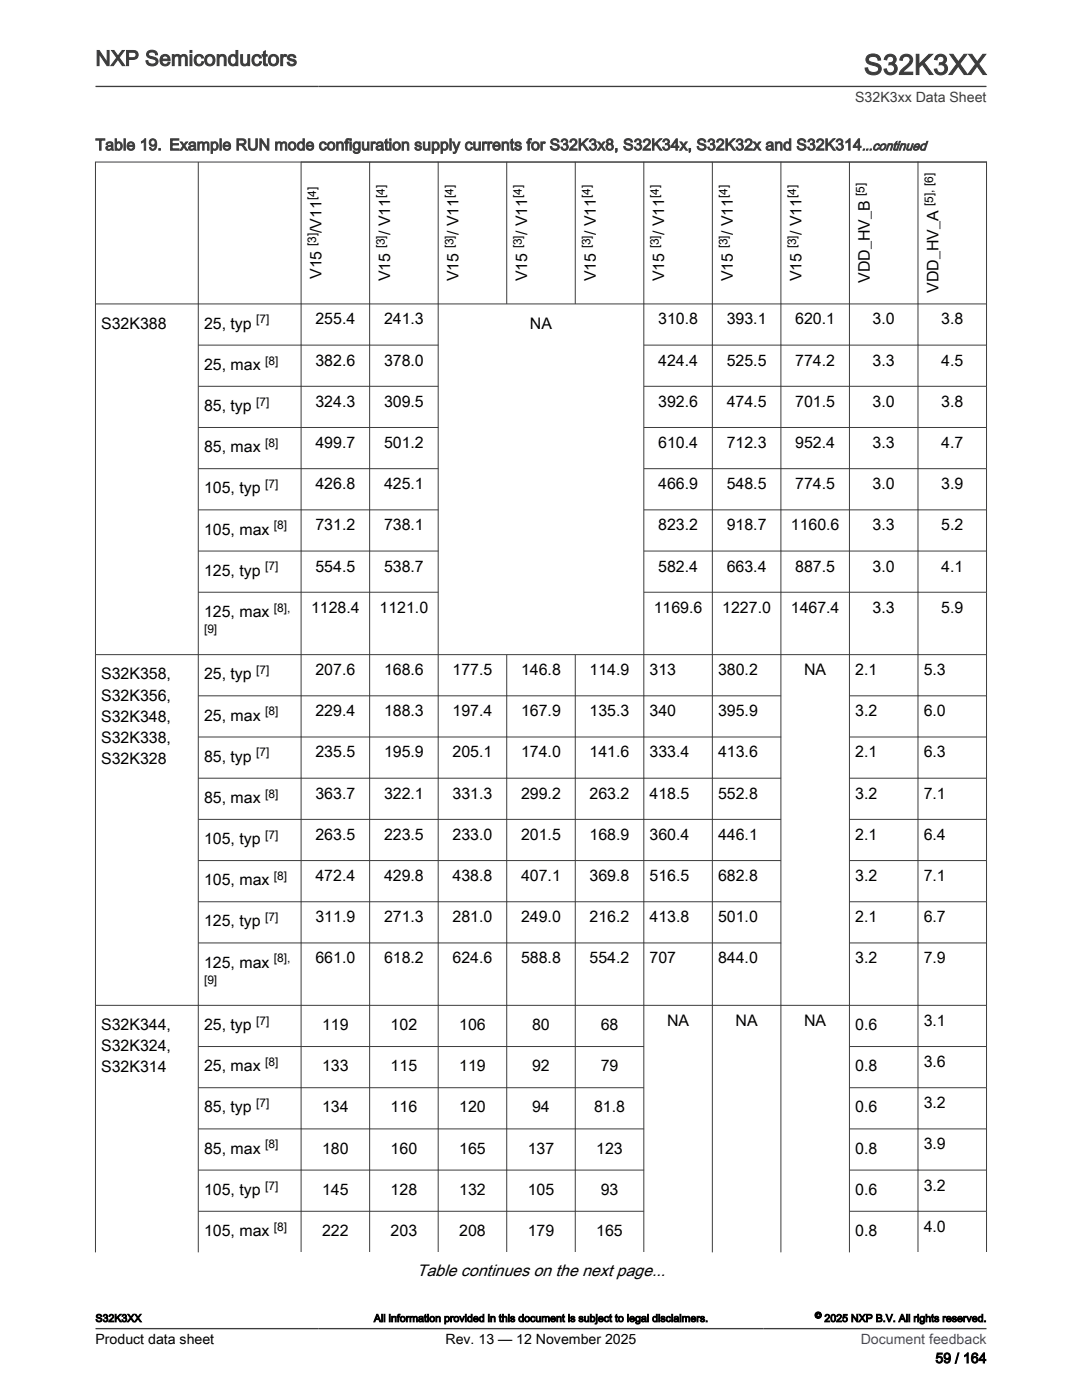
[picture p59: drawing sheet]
<svg xmlns="http://www.w3.org/2000/svg" width="216mm" height="279mm" viewBox="0 0 216 279" stroke-linecap="round" stroke-linejoin="round" font-family="sans-serif">
<defs><g id="words">
<text font-size="5.6" fill="#3c3c3c" x="172.4" y="14.9">S32K3XX</text>
<text font-size="4.2" fill="#3c3c3c" x="19" y="13.1">NXP Semiconductors</text>
<text font-size="3.3" x="83.2" y="254.6">Table continues on the next page...</text>
<text font-size="3.2" fill="#3c3c3c" x="19" y="30">Table 19. Example RUN mode configuration supply currents for S32K3x8, S32K34x, S32K32x and S32K314</text>
<g font-size="3.2">
<text x="64.2" y="46.5" transform="rotate(-90 64.2 46.5)">/V11</text>
<text x="77.8" y="46.9" transform="rotate(-90 77.8 46.9)">/ V11</text>
<text x="91.5" y="46.9" transform="rotate(-90 91.5 46.9)">/ V11</text>
<text x="105.2" y="46.9" transform="rotate(-90 105.2 46.9)">/ V11</text>
<text x="118.9" y="46.9" transform="rotate(-90 118.9 46.9)">/ V11</text>
<text x="132.6" y="46.9" transform="rotate(-90 132.6 46.9)">/ V11</text>
<text x="146.2" y="46.9" transform="rotate(-90 146.2 46.9)">/ V11</text>
<text x="159.9" y="46.9" transform="rotate(-90 159.9 46.9)">/ V11</text>
<text x="64.2" y="55.7" transform="rotate(-90 64.2 55.7)">V15</text>
<text x="77.8" y="56.1" transform="rotate(-90 77.8 56.1)">V15</text>
<text x="91.5" y="56.1" transform="rotate(-90 91.5 56.1)">V15</text>
<text x="105.2" y="56.1" transform="rotate(-90 105.2 56.1)">V15</text>
<text x="118.9" y="56.1" transform="rotate(-90 118.9 56.1)">V15</text>
<text x="132.6" y="56.1" transform="rotate(-90 132.6 56.1)">V15</text>
<text x="146.2" y="56.1" transform="rotate(-90 146.2 56.1)">V15</text>
<text x="159.9" y="56.1" transform="rotate(-90 159.9 56.1)">V15</text>
<text x="173.6" y="56.5" transform="rotate(-90 173.6 56.5)">VDD_HV_B</text>
<text x="187.3" y="58.5" transform="rotate(-90 187.3 58.5)">VDD_HV_A</text>
<text x="20.2" y="65.6">S32K388</text>
<text x="40.7" y="65.6">25, typ</text>
<text x="62.9" y="64.7">255.4</text>
<text x="76.6" y="64.7">241.3</text>
<text x="105.7" y="65.6">NA</text>
<text x="131.3" y="64.7">310.8</text>
<text x="145" y="64.7">393.1</text>
<text x="158.7" y="64.7">620.1</text>
<text x="174.1" y="64.7">3.0</text>
<text x="187.8" y="64.7">3.8</text>
<text x="40.7" y="73.8">25, max</text>
<text x="62.9" y="73">382.6</text>
<text x="76.6" y="73">378.0</text>
<text x="131.3" y="73">424.4</text>
<text x="145" y="73">525.5</text>
<text x="158.7" y="73">774.2</text>
<text x="174.1" y="73">3.3</text>
<text x="187.8" y="73">4.5</text>
<text x="40.7" y="82">85, typ</text>
<text x="62.9" y="81.2">324.3</text>
<text x="76.6" y="81.2">309.5</text>
<text x="131.3" y="81.2">392.6</text>
<text x="145" y="81.2">474.5</text>
<text x="158.7" y="81.2">701.5</text>
<text x="174.1" y="81.2">3.0</text>
<text x="187.8" y="81.2">3.8</text>
<text x="62.9" y="89.4">499.7</text>
<text x="76.6" y="89.4">501.2</text>
<text x="131.3" y="89.4">610.4</text>
<text x="145" y="89.4">712.3</text>
<text x="158.7" y="89.4">952.4</text>
<text x="174.1" y="89.4">3.3</text>
<text x="187.8" y="89.4">4.7</text>
<text x="40.7" y="90.2">85, max</text>
<text x="40.7" y="98.5">105, typ</text>
<text x="62.9" y="97.6">426.8</text>
<text x="76.6" y="97.6">425.1</text>
<text x="131.3" y="97.6">466.9</text>
<text x="145" y="97.6">548.5</text>
<text x="158.7" y="97.6">774.5</text>
<text x="174.1" y="97.6">3.0</text>
<text x="187.8" y="97.6">3.9</text>
<text x="40.7" y="106.7">105, max</text>
<text x="62.9" y="105.8">731.2</text>
<text x="76.6" y="105.8">738.1</text>
<text x="131.3" y="105.8">823.2</text>
<text x="145" y="105.8">918.7</text>
<text x="157.8" y="105.8">1160.6</text>
<text x="174.1" y="105.8">3.3</text>
<text x="187.8" y="105.8">5.2</text>
<text x="40.7" y="114.9">125, typ</text>
<text x="62.9" y="114.1">554.5</text>
<text x="76.6" y="114.1">538.7</text>
<text x="131.3" y="114.1">582.4</text>
<text x="145" y="114.1">663.4</text>
<text x="158.7" y="114.1">887.5</text>
<text x="174.1" y="114.1">3.0</text>
<text x="187.8" y="114.1">4.1</text>
<text x="40.7" y="123.1">125, max</text>
<text x="62.1" y="122.3">1128.4</text>
<text x="75.7" y="122.3">1121.0</text>
<text x="130.4" y="122.3">1169.6</text>
<text x="144.1" y="122.3">1227.0</text>
<text x="157.8" y="122.3">1467.4</text>
<text x="174.1" y="122.3">3.3</text>
<text x="187.8" y="122.3">5.9</text>
<text x="20.2" y="135.6">S32K358,</text>
<text x="40.7" y="135.6">25, typ</text>
<text x="62.9" y="134.7">207.6</text>
<text x="76.6" y="134.7">168.6</text>
<text x="90.3" y="134.7">177.5</text>
<text x="104" y="134.7">146.8</text>
<text x="117.7" y="134.7">114.9</text>
<text x="129.6" y="134.7">313</text>
<text x="143.3" y="134.7">380.2</text>
<text x="160.5" y="134.7">NA</text>
<text x="170.6" y="134.7">2.1</text>
<text x="184.3" y="134.7">5.3</text>
<text x="20.2" y="139.8">S32K356,</text>
<text x="40.7" y="143.8">25, max</text>
<text x="62.9" y="143">229.4</text>
<text x="76.6" y="143">188.3</text>
<text x="90.3" y="143">197.4</text>
<text x="104" y="143">167.9</text>
<text x="117.7" y="143">135.3</text>
<text x="129.6" y="143">340</text>
<text x="143.3" y="143">395.9</text>
<text x="170.6" y="143">3.2</text>
<text x="184.3" y="143">6.0</text>
<text x="20.2" y="144">S32K348,</text>
<text x="20.2" y="148.3">S32K338,</text>
<text x="20.2" y="152.5">S32K328</text>
<text x="40.7" y="152">85, typ</text>
<text x="62.9" y="151.2">235.5</text>
<text x="76.6" y="151.2">195.9</text>
<text x="90.3" y="151.2">205.1</text>
<text x="104" y="151.2">174.0</text>
<text x="117.7" y="151.2">141.6</text>
<text x="129.6" y="151.2">333.4</text>
<text x="143.3" y="151.2">413.6</text>
<text x="170.6" y="151.2">2.1</text>
<text x="184.3" y="151.2">6.3</text>
<text x="40.7" y="160.2">85, max</text>
<text x="62.9" y="159.4">363.7</text>
<text x="76.6" y="159.4">322.1</text>
<text x="90.3" y="159.4">331.3</text>
<text x="104" y="159.4">299.2</text>
<text x="117.7" y="159.4">263.2</text>
<text x="129.6" y="159.4">418.5</text>
<text x="143.3" y="159.4">552.8</text>
<text x="170.6" y="159.4">3.2</text>
<text x="184.3" y="159.4">7.1</text>
<text x="62.9" y="167.6">263.5</text>
<text x="76.6" y="167.6">223.5</text>
<text x="90.3" y="167.6">233.0</text>
<text x="104" y="167.6">201.5</text>
<text x="117.7" y="167.6">168.9</text>
<text x="129.6" y="167.6">360.4</text>
<text x="143.3" y="167.6">446.1</text>
<text x="170.6" y="167.6">2.1</text>
<text x="184.3" y="167.6">6.4</text>
<text x="40.7" y="168.5">105, typ</text>
<text x="40.7" y="176.7">105, max</text>
<text x="62.9" y="175.8">472.4</text>
<text x="76.6" y="175.8">429.8</text>
<text x="90.3" y="175.8">438.8</text>
<text x="104" y="175.8">407.1</text>
<text x="117.7" y="175.8">369.8</text>
<text x="129.6" y="175.8">516.5</text>
<text x="143.3" y="175.8">682.8</text>
<text x="170.6" y="175.8">3.2</text>
<text x="184.3" y="175.8">7.1</text>
<text x="40.7" y="184.9">125, typ</text>
<text x="62.9" y="184.1">311.9</text>
<text x="76.6" y="184.1">271.3</text>
<text x="90.3" y="184.1">281.0</text>
<text x="104" y="184.1">249.0</text>
<text x="117.7" y="184.1">216.2</text>
<text x="129.6" y="184.1">413.8</text>
<text x="143.3" y="184.1">501.0</text>
<text x="170.6" y="184.1">2.1</text>
<text x="184.3" y="184.1">6.7</text>
<text x="40.7" y="193.1">125, max</text>
<text x="62.9" y="192.3">661.0</text>
<text x="76.6" y="192.3">618.2</text>
<text x="90.3" y="192.3">624.6</text>
<text x="104" y="192.3">588.8</text>
<text x="117.7" y="192.3">554.2</text>
<text x="129.6" y="192.3">707</text>
<text x="143.3" y="192.3">844.0</text>
<text x="170.6" y="192.3">3.2</text>
<text x="184.3" y="192.3">7.9</text>
<text x="20.2" y="205.6">S32K344,</text>
<text x="20.2" y="209.8">S32K324,</text>
<text x="40.7" y="205.6">25, typ</text>
<text x="64.3" y="205.6">119</text>
<text x="77.9" y="205.6">102</text>
<text x="91.6" y="205.6">106</text>
<text x="106.2" y="205.6">80</text>
<text x="119.9" y="205.6">68</text>
<text x="133.1" y="204.7">NA</text>
<text x="146.8" y="204.7">NA</text>
<text x="160.5" y="204.7">NA</text>
<text x="170.6" y="205.6">0.6</text>
<text x="184.3" y="204.7">3.1</text>
<text x="20.2" y="214">S32K314</text>
<text x="40.7" y="213.8">25, max</text>
<text x="64.3" y="213.8">133</text>
<text x="77.9" y="213.8">115</text>
<text x="91.6" y="213.8">119</text>
<text x="106.2" y="213.8">92</text>
<text x="119.9" y="213.8">79</text>
<text x="170.6" y="213.8">0.8</text>
<text x="184.3" y="212.9">3.6</text>
<text x="184.3" y="221.2">3.2</text>
<text x="40.7" y="222">85, typ</text>
<text x="64.3" y="222">134</text>
<text x="77.9" y="222">116</text>
<text x="91.6" y="222">120</text>
<text x="106.2" y="222">94</text>
<text x="118.5" y="222">81.8</text>
<text x="170.6" y="222">0.6</text>
<text x="40.7" y="230.2">85, max</text>
<text x="64.3" y="230.2">180</text>
<text x="77.9" y="230.2">160</text>
<text x="91.6" y="230.2">165</text>
<text x="105.3" y="230.2">137</text>
<text x="119" y="230.2">123</text>
<text x="170.6" y="230.2">0.8</text>
<text x="184.3" y="229.4">3.9</text>
<text x="40.7" y="238.4">105, typ</text>
<text x="64.3" y="238.4">145</text>
<text x="77.9" y="238.4">128</text>
<text x="91.6" y="238.4">132</text>
<text x="105.3" y="238.4">105</text>
<text x="119.9" y="238.4">93</text>
<text x="170.6" y="238.4">0.6</text>
<text x="184.3" y="237.6">3.2</text>
<text x="184.3" y="245.8">4.0</text>
<text x="40.7" y="246.7">105, max</text>
<text x="64.3" y="246.7">222</text>
<text x="77.9" y="246.7">203</text>
<text x="91.6" y="246.7">208</text>
<text x="105.3" y="246.7">179</text>
<text x="119" y="246.7">165</text>
<text x="170.6" y="246.7">0.8</text>
</g>
<text font-size="2.8" fill="#3c3c3c" x="170.6" y="20.4">S32K3xx Data Sheet</text>
<g font-size="2.8">
<text x="19.1" y="268.1">Product data sheet</text>
<text x="88.9" y="268.1">Rev. 13 — 12 November 2025</text>
<text x="186.7" y="272">59 / 164</text>
</g>
<text font-size="2.8" fill="#00f" x="171.7" y="268.1">Document feedback</text>
<text font-size="2.6" fill="#3c3c3c" x="172" y="30">...continued</text>
<g font-size="2.4">
<text x="63.1" y="40" transform="rotate(-90 63.1 40)">[4]</text>
<text x="76.8" y="39.5" transform="rotate(-90 76.8 39.5)">[4]</text>
<text x="90.5" y="39.5" transform="rotate(-90 90.5 39.5)">[4]</text>
<text x="104.1" y="39.5" transform="rotate(-90 104.1 39.5)">[4]</text>
<text x="117.8" y="39.5" transform="rotate(-90 117.8 39.5)">[4]</text>
<text x="131.5" y="39.5" transform="rotate(-90 131.5 39.5)">[4]</text>
<text x="145.2" y="39.5" transform="rotate(-90 145.2 39.5)">[4]</text>
<text x="158.8" y="39.5" transform="rotate(-90 158.8 39.5)">[4]</text>
<text x="172.5" y="39.2" transform="rotate(-90 172.5 39.2)">[5]</text>
<text x="186.2" y="41.2" transform="rotate(-90 186.2 41.2)">[5], [6]</text>
<text x="63.1" y="49.1" transform="rotate(-90 63.1 49.1)">[3]</text>
<text x="76.8" y="49.6" transform="rotate(-90 76.8 49.6)">[3]</text>
<text x="90.5" y="49.6" transform="rotate(-90 90.5 49.6)">[3]</text>
<text x="104.1" y="49.6" transform="rotate(-90 104.1 49.6)">[3]</text>
<text x="117.8" y="49.6" transform="rotate(-90 117.8 49.6)">[3]</text>
<text x="131.5" y="49.6" transform="rotate(-90 131.5 49.6)">[3]</text>
<text x="145.2" y="49.6" transform="rotate(-90 145.2 49.6)">[3]</text>
<text x="158.8" y="49.6" transform="rotate(-90 158.8 49.6)">[3]</text>
<text x="51.1" y="64.5">[7]</text>
<text x="52.9" y="72.7">[8]</text>
<text x="51.1" y="81">[7]</text>
<text x="52.9" y="89.2">[8]</text>
<text x="52.9" y="97.4">[7]</text>
<text x="54.7" y="105.6">[8]</text>
<text x="52.9" y="113.8">[7]</text>
<text x="54.7" y="122.1">[8],</text>
<text x="40.7" y="126.3">[9]</text>
<text x="51.1" y="134.5">[7]</text>
<text x="52.9" y="142.7">[8]</text>
<text x="51.1" y="151">[7]</text>
<text x="52.9" y="159.2">[8]</text>
<text x="52.9" y="167.4">[7]</text>
<text x="54.7" y="175.6">[8]</text>
<text x="52.9" y="183.8">[7]</text>
<text x="40.7" y="196.3">[9]</text>
<text x="54.7" y="192.1">[8],</text>
<text x="51.1" y="204.5">[7]</text>
<text x="52.9" y="212.7">[8]</text>
<text x="51.1" y="221">[7]</text>
<text x="52.9" y="229.2">[8]</text>
<text x="52.9" y="237.4">[7]</text>
<text x="54.7" y="245.6">[8]</text>
</g>
<g font-size="2.1">
<text x="19" y="263.8">S32K3XX</text>
<text x="74.6" y="263.8">All information provided in this document is subject to legal disclaimers.</text>
<text x="164.5" y="263.8">2025 NXP B.V. All rights reserved.</text>
</g>
<text font-size="1.8" x="162.6" y="263.1">©</text>
</g></defs>
<g fill="none" stroke="#3c3c3c" stroke-width=".2">
<path d="M19 32.3v217.7M39.6 32.3v217.7M60.1 32.3v217.6M73.8 32.3v217.6M87.4 32.3v217.6M101.1 32.3v28.4M114.8 32.3v28.4M128.5 32.3v217.6M142.1 32.3v217.7M155.8 32.3v217.7M169.5 32.3v217.7M183.2 32.3v217.6"/>
<path d="M196.8 32.3v217.6M196.9 32.3h-177.9M19 60.7h177.9M39.6 68.9h47.9M39.6 77.1h47.9M128.5 68.9h68.4M128.5 77.1h68.4M39.6 85.3h47.9M39.6 93.5h47.9M128.5 85.3h68.4M128.5 93.5h68.4M39.6 101.8h47.9"/>
<path d="M39.6 110h47.9M39.6 118.2h47.9M128.5 101.8h68.4M128.5 110h68.4M128.5 118.2h68.4M19 130.6h177.9M39.6 138.9h116.3M101.1 130.6v119.3M114.8 130.6v119.3M169.5 138.9h27.4M39.6 147.1h116.3M39.6 155.3h116.3"/>
<path d="M169.5 147.1h27.4M169.5 155.3h27.4M39.6 163.5h116.3M39.6 171.7h116.3M39.6 180h116.3M169.5 163.5h27.4M169.5 171.7h27.4M169.5 180h27.4M39.6 188.2h116.3M169.5 188.2h27.4M19 200.6h177.9M39.6 208.9h89"/>
<path d="M39.6 217.1h89M169.5 208.9h27.4M169.5 217.1h27.4M39.6 225.3h89M39.6 233.5h89M169.5 225.3h27.4M169.5 233.5h27.4M39.6 241.7h89M169.5 241.7h27.4"/>
</g>
<path d="M19 17.3h177.8M19 265.2h177.8" fill="none" stroke="#3c3c3c" stroke-width=".26"/>
<use href="#words"/>
</svg>
